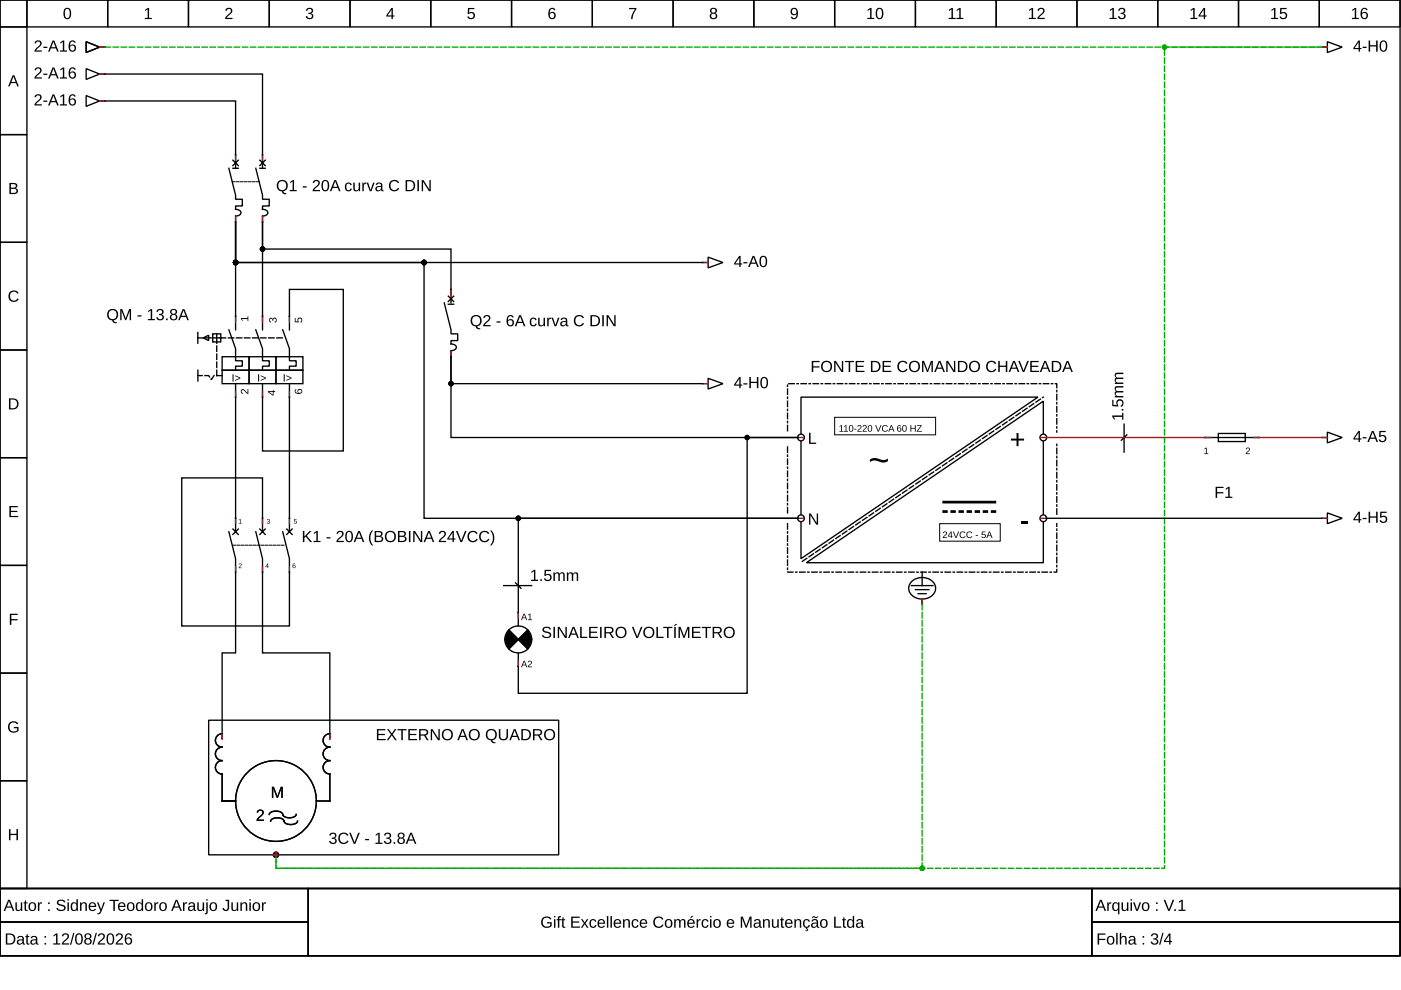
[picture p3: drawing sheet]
<svg xmlns="http://www.w3.org/2000/svg" width="297mm" height="210mm" viewBox="0 0 297 210" stroke-linecap="round" stroke-linejoin="round" font-family="sans-serif">
<g fill="none" stroke="#000" stroke-width=".29">
<path d="M0 0h296.8v188.4h-296.8zM0 0h5.7v5.7h-5.7zM5.7 0h17.1v5.7h-17.1zM22.8 0h17.2v5.7h-17.2zM40 0h17.1v5.7h-17.1zM57.1 0h17.1v5.7h-17.1zM74.2 0h17.1v5.7h-17.1zM91.3 0h17.2v5.7h-17.2zM108.5 0h17.1v5.7h-17.1zM125.6 0h17.1v5.7h-17.1zM142.7 0h17.1v5.7h-17.1zM159.8 0h17.2v5.7h-17.2z"/>
<path d="M177 0h17.1v5.7h-17.1zM194.1 0h17.1v5.7h-17.1zM211.2 0h17.1v5.7h-17.1zM228.3 0h17.2v5.7h-17.2zM245.5 0h17.1v5.7h-17.1zM262.6 0h17.1v5.7h-17.1zM279.7 0h17.1v5.7h-17.1zM0 5.7h5.7v22.8h-5.7zM18.3 8.8l2.8 1.2-2.8 1.1zM18.3 14.6l2.8 1.1-2.8 1.1zM21.1 10h.9M21.1 15.7h.9"/>
<path d="M22.3 15.7h33.4v20M280.6 10h.8M281.4 8.8l3.2 1.2-3.2 1.1zM0 28.5h5.7v22.9h-5.7zM18.3 20.3l2.8 1.1-2.8 1.1zM21.1 21.4h.9M22.3 21.4h27.6v14.3M48.5 35.7l1.4 5.7v.8h1.5v1.5h-1.5v.7a.85 .85 0 0 1 1.1 1l-.6 .4h-.5v1.3M49.4 34l1.1 1.1M49.4 35.7h1.1M50.5 34l-1.1 1.1M54.2 35.7l1.5 5.7v.8h1.4v1.5h-1.4v.7a.85 .85 0 0 1 1 1l-.6 .4h-.4v1.3"/>
<path d="M55.1 34l1.1 1.1M55.1 35.7h1.1M56.2 34l-1.1 1.1M0 51.4h5.7v22.8h-5.7zM49.9 47.1v8.6h99.1M49.9 47.1v22.8M49.9 47.1v8.6h40v54.2h79.4h-59.4v22.8M55.7 47.1v5.7h39.9v11.4M55.7 47.1v22.8M149.3 55.7h.8M150.1 54.5l3.2 1.2-3.2 1.1zM0 74.2h5.7v22.8h-5.7z"/>
<path d="M41.9 70.5v2.3M42 78.5v2.3M43.1 71.6l1.1-.5v1.1zM45.1 71.6h1.7M45.1 70.8h1.7v1.7h-1.7zM46 70.8v1.7M47.1 75.6h5.7v2.9h-5.7zM47.1 78.5h5.7v2.8h-5.7zM48.5 69.9l1.4 4v2.6h1.5v1.1h-1.5v.9M52.8 75.6h5.7v2.9h-5.7zM52.8 78.5h5.7v2.8h-5.7zM54.2 69.9l1.5 4v2.6h1.4v1.1h-1.4v.9"/>
<path d="M58.5 75.6h5.7v2.9h-5.7zM58.5 78.5h5.7v2.8h-5.7zM59.9 69.9l1.5 4v2.6h1.4v1.1h-1.4v.9M61.4 69.9v-8.5h11.4v34.2h-17.1v-14.3M94.2 64.2l1.4 5.7v.9h1.4v1.4h-1.4v.7a.85 .85 0 0 1 1.1 1l-.6 .4-.5 .1v1.2M95 62.8l1.2 1.1M95 64.5h1.2M95.6 75.6v5.7h53.4M95.6 75.6v17.2h73.7h-10.9v54.2h-48.5v-8.6M96.2 62.8l-1.2 1.1M0 97h5.7v22.9h-5.7zM49.9 81.3v31.4"/>
<path d="M61.4 81.3v31.4M149.3 81.3h.8M150.1 80.2l3.2 1.1-3.2 1.2zM169.8 91.9v-7.7h50.3l-50.3 34.3v-7.8M169.8 93.6v15.4M221.2 91.9v-6.8l-50.2 34.2h50.2v-8.6M221.2 93.6v15.4M238.3 89.9v6M238.9 92.2l-1.1 1.1M255.5 92.8h11.4M258.3 91.9h5.7v1.7h-5.7zM280.6 92.8h.8"/>
<path d="M281.4 91.6l3.2 1.2-3.2 1.1zM0 119.9h5.7v22.8h-5.7zM48.5 112.7l1.4 5.8v19.9h-2.8v17.2a1.43 1.43 0 0 0-1.4 1.4 1.43 1.43 0 0 0 1.4 1.4 1.43 1.43 0 0 0-1.4 1.4 1.43 1.43 0 0 0 1.4 1.5 1.43 1.43 0 0 0-1.4 1.4 1.43 1.43 0 0 0 1.4 1.4v5.7h2.8M49.4 112.2l1.1 1.1M50.5 112.2l-1.1 1.1M54.2 112.7l1.5 5.8v19.9h14.2v17.2a1.43 1.43 0 0 0-1.4 1.4 1.43 1.43 0 0 0 1.4 1.4 1.43 1.43 0 0 0-1.4 1.4 1.43 1.43 0 0 0 1.4 1.5 1.43 1.43 0 0 0-1.4 1.4 1.43 1.43 0 0 0 1.4 1.4v5.7h-2.8M55.1 112.2l1.1 1.1M55.7 112.7v-11.4h-17.2v31.4h22.9v-14.2l-1.5-5.8M56.2 112.2l-1.1 1.1M60.8 112.2l1.1 1.1M61.9 112.2l-1.1 1.1M221.8 109.9h58.5"/>
<path d="M280.6 109.9h.8M281.4 108.7l3.2 1.2-3.2 1.1zM106.8 124.2h5.9M107.9 133.6l4 4M109.3 123.6l1.2 1.1M111.9 133.6l-4 4M193.2 124.2h4.6M193.3 123.3a3.1 3.1 0 0 1 5 .9 2.47 2.47 0 0 1-2.8 2.8 2.38 2.38 0 0 1-2.5-3.3zM194.1 125h2.8M194.7 125.9h1.7M195.5 121.3v2.9M195.5 127v1.2"/>
<path d="M0 142.7h5.7v22.8h-5.7zM44.2 152.7h74.3v28.5h-74.3zM0 165.5h5.7v22.9h-5.7zM57.1 172.7a1.8 1.8 0 0 1 3.1 .4 1.89 1.89 0 0 0 2.6-.4M57.4 174.1a1.8 1.8 0 0 1 3.1 .4 1.89 1.89 0 0 0 2.6-.4M0 188.4h296.8v14.3h-296.8zM0 188.4h65.4v7.1h-65.4zM0 195.5h65.4v7.2h-65.4zM65.4 188.4h166.1v14.3h-166.1zM231.5 188.4h65.3v7.1h-65.3zM231.5 195.5h65.3v7.2h-65.3z"/>
<circle cx="169.8" cy="92.8" r=".71"/>
<circle cx="221.2" cy="92.8" r=".71"/>
<circle cx="169.8" cy="109.9" r=".71"/>
<circle cx="221.2" cy="109.9" r=".71"/>
<circle cx="109.9" cy="135.6" r="2.85"/>
<circle cx="58.5" cy="169.8" r="8.6"/>
</g>
<g fill="#000">
<path d="M30.8 2.1l.5-.4h.3v2.1h.6v.2h-1.5v-.2h.6v-1.8l-.5 .4zM48 1.8a.76 .76 0 0 1 1.2 .2 .76 .76 0 0 1-.5 1.1l-.6 .7h1.2v.2h-1.6l.1-.4 .5-.5a.7 .7 0 0 0 .4-1.2l-.5 .1-.1 .3h-.3zM65.1 1.8a.69 .69 0 0 1 1-.1 .69 .69 0 0 1 0 1.1h-.2a.67 .67 0 0 1 .5 .9 .67 .67 0 0 1-1 .4l-.5-.5-.1-.2h.3a.48 .48 0 0 0 .7 .4 .48 .48 0 0 0 .2-.7l-.6-.1v-.3a.46 .46 0 0 0 .6-.2 .46 .46 0 0 0-.3-.6 .46 .46 0 0 0-.5 .4h-.3zM99.2 1.7h1.4v.2h-1.1v.8a.81 .81 0 0 1 1 .2 .81 .81 0 0 1-.1 1.1 .81 .81 0 0 1-1.1-.1l-.2-.4h.3a.53 .53 0 0 0 .8 .2 .53 .53 0 0 0 0-.8 .53 .53 0 0 0-.8 .1h-.3zM133.4 1.7h1.5l-.6 1.5-.2 .8h-.3l.1-.6 .7-1.5h-1.2zM2.1 61.9a1.18 1.18 0 0 1 1.8 .3l-.3 .1a.87 .87 0 0 0-1.3-.1 .87 .87 0 0 0 .1 1.3 .87 .87 0 0 0 1.3-.2l.3 .1a1.21 1.21 0 0 1-1.8 .4 1.21 1.21 0 0 1-.1-1.9zM51.1 67.4h1.4v-.3h.2v.9h-.2v-.4h-1.2l.2 .4h-.2zM57.2 67.5l.4-.1 .2 .3a.42 .42 0 0 1 .5-.4 .42 .42 0 0 1 .4 .6l-.3 .5h-.2v-.2a.32 .32 0 0 0 .3-.4 .32 .32 0 0 0-.5-.2l-.1 .4h-.1a.31 .31 0 0 0-.2-.4 .31 .31 0 0 0-.4 .2 .31 .31 0 0 0 .3 .4v.2l-.4-.3zM62.5 67.4h.2v.7l.5 .1a.54 .54 0 0 1 .2-.8 .54 .54 0 0 1 .7 .3 .54 .54 0 0 1-.4 .7v-.2a.35 .35 0 0 0 .1-.5 .35 .35 0 0 0-.5-.1 .35 .35 0 0 0 0 .6v.2l-.8-.1zM51.2 82.6a.84 .84 0 0 1 1.1 .6l.2 .1v-.8h.2v1l-.8-.5a.34 .34 0 0 0-.4-.3 .34 .34 0 0 0-.1 .6l.1 .2-.4-.3zM171.5 91.8h.4v2h1.1v.3h-1.5zM184.4 97.4a2.99 2.99 0 0 1 2.8 .1h.6l.5-.3v.6l-.5 .2-.7 .1-.7-.2a1.75 1.75 0 0 0-2 .1z"/>
<path d="M215.5 91.8h.4v1.2h1.2v.4h-1.2v1.2h-.4v-1.2h-1.2v-.4h1.2zM255.4 95.1l.4-.2v1.2h.4v.2h-.9v-.2h.4v-1l-.3 .2zM264.3 95a.47 .47 0 0 1 .7 .2 .47 .47 0 0 1-.4 .6l-.3 .3h.7v.2h-.9l.5-.7a.28 .28 0 0 0 .2-.5 .28 .28 0 0 0-.5 .2l-.2-.1zM2 107.3h1.8v.3h-1.5v.7h1.4v.3h-1.4v.8h1.5v.2h-1.8zM50.7 110.2l.3-.1v.8l.2 .1h-.6l.3-.1v-.7l-.2 .1zM56.7 110.1a.28 .28 0 0 1 .4 0 .28 .28 0 0 1-.1 .4 .26 .26 0 0 1 .2 .4 .26 .26 0 0 1-.3 .2l-.3-.3 .3 .1a.18 .18 0 0 0 .2-.2 .18 .18 0 0 0-.2-.1l-.1-.1a.19 .19 0 0 0 .3-.1 .19 .19 0 0 0-.2-.3 .19 .19 0 0 0-.2 .2h-.1zM62.3 110.1h.6l-.4 .1-.1 .3a.34 .34 0 0 1 .5 .1 .34 .34 0 0 1-.2 .5 .34 .34 0 0 1-.4-.3l.3 .2a.26 .26 0 0 0 .1-.5 .26 .26 0 0 0-.4 .1zM171.5 108.9h.4l1.3 2v-2h.2v2.3h-.3l-1.3-2v2h-.3zM216.6 110.5h1.4v.4h-1.4zM2.1 130.1h1.7v.3h-1.4v.9h1.3v.2h-1.3v1h-.3zM50.7 119.5a.33 .33 0 0 1 .5 .2 .33 .33 0 0 1-.3 .4l-.2 .3 .5 .1h-.6l.4-.6a.19 .19 0 0 0 0-.3 .19 .19 0 0 0-.3 .1h-.1zM2 153.2a1.23 1.23 0 0 1 1.9 .3l-.3 .1a.9 .9 0 0 0-1.3-.2 .9 .9 0 0 0-.2 1.2 1 1 0 0 0 1.5 .2v-.4h-.7v-.3h1v.8a1.29 1.29 0 0 1-1.8 .2 1.29 1.29 0 0 1-.1-1.9z"/>
<path d="M1.9 175.8h.3v1h1.3v-1h.3v2.3h-.3v-1h-1.3v1h-.3zM54.7 171.8a.76 .76 0 0 1 1.2 .2 .76 .76 0 0 1-.5 1.1l-.7 .7h1.3v.2h-1.6l.1-.4 .5-.5a.7 .7 0 0 0 .4-1.2l-.5 .1-.2 .3h-.3zM57.7 166.8h.4l.7 2 .7-2h.4v2.4h-.2v-2.1l-.8 2.1h-.2l-.8-2.1v2.1h-.2z"/>
<path d="M2.7 16h.3l1 2.3h-.3l-.3-.7h-1.1l-.2 .7h-.4zM2.9 16.2l-.5 1.2h.9z"/>
<path d="M7.6 8.7a.76 .76 0 0 1 1.2 .2 .76 .76 0 0 1-.5 1.1l-.7 .7h1.3v.2h-1.6l.1-.3 .5-.6a.7 .7 0 0 0 .4-1.2l-.5 .1-.2 .3h-.3zM9.2 9.9h.8v.3h-.8zM11.1 8.6h.4l1 2.3h-.4l-.2-.6h-1.1l-.3 .6h-.3zM11.3 8.8l-.4 1.2h.9zM12.8 9l.5-.4h.3v2.1h.6v.2h-1.5v-.2h.6v-1.8l-.5 .4zM14.9 8.7a.74 .74 0 0 1 1.2 .3l-.3 .1a.49 .49 0 0 0-.7-.2 .49 .49 0 0 0-.2 .6l-.1 .2a.77 .77 0 0 1 1.2 .1 .77 .77 0 0 1-.1 1.1 .77 .77 0 0 1-1.2-.2l-.1-.5v-.8zM14.8 10.2a.5 .5 0 0 0 1 0 .5 .5 0 0 0-1 0z"/>
<path d="M7.6 14.4a.76 .76 0 0 1 1.2 .2 .76 .76 0 0 1-.5 1.1l-.7 .7h1.3v.3h-1.6l.1-.4 .5-.6a.7 .7 0 0 0 .4-1.2l-.5 .1-.2 .3h-.3zM9.2 15.6h.8v.3h-.8zM11.1 14.3h.4l1 2.4h-.4l-.2-.7h-1.1l-.3 .7h-.3zM11.3 14.5l-.4 1.2h.9zM12.8 14.7l.5-.4h.3v2.1h.6v.3h-1.5v-.3h.6v-1.8l-.5 .4zM14.9 14.4a.74 .74 0 0 1 1.2 .3l-.3 .1a.49 .49 0 0 0-.7-.2 .49 .49 0 0 0-.2 .6l-.1 .2a.77 .77 0 0 1 1.2 .1 .77 .77 0 0 1-.1 1.1 .77 .77 0 0 1-1.2-.2l-.1-.5v-.7zM14.8 15.9a.5 .5 0 0 0 1 0 .5 .5 0 0 0-1 0z"/>
<path d="M13.8 1.8a.88 .88 0 0 1 1 .1 .88 .88 0 0 1 .3 1 .88 .88 0 0 1-.8 1.2 .88 .88 0 0 1-.8-1.2v-.7zM14 2a1.59 1.59 0 0 0 .1 1.8h.2a1.09 1.09 0 0 0 .4-1.5l-.3-.4z"/>
<path d="M83 1.7h.3v1.6h.3v.2h-.3v.5h-.3v-.5h-1.1v-.2zM83 2l-.8 1.3h.8z"/>
<path d="M116.6 1.8a.74 .74 0 0 1 1.2 .3l-.3 .1a.49 .49 0 0 0-.7-.3 .49 .49 0 0 0-.2 .6l-.1 .3a.77 .77 0 0 1 1.2 0 .77 .77 0 0 1-.1 1.2 .77 .77 0 0 1-1.1-.2l-.2-.5v-.8zM116.5 3.3a.5 .5 0 0 0 1 0 .5 .5 0 0 0-1 0z"/>
<path d="M150.7 1.8a.7 .7 0 0 1 1-.1 .7 .7 0 0 1 .1 1l-.2 .1a.69 .69 0 0 1 .4 .9 .69 .69 0 0 1-1 .4 .64 .64 0 0 1-.5-.6 .64 .64 0 0 1 .4-.7l-.3-.4zM150.8 2.3a.45 .45 0 0 0 .9 0 .45 .45 0 0 0-.9 0zM150.8 3.4a.5 .5 0 0 0 1 0 .5 .5 0 0 0-1 0z"/>
<path d="M167.8 1.9a.86 .86 0 0 1 1.1-.1 .86 .86 0 0 1 .3 1 .9 .9 0 0 1-.3 1.1 .9 .9 0 0 1-1.1 0l-.1-.3 .2-.1a.5 .5 0 0 0 .7 .3 .5 .5 0 0 0 .3-.6v-.3a.76 .76 0 0 1-1.2 .1 .76 .76 0 0 1 .1-1.1zM168 2a.54 .54 0 0 0 .1 .9 .54 .54 0 0 0 .8-.3 .54 .54 0 0 0-.5-.7z"/>
<path d="M184 2.1l.5-.4h.3v2.1h.6v.2h-1.5v-.2h.6v-1.8l-.5 .4zM186 1.8a.88 .88 0 0 1 1 .1 .88 .88 0 0 1 .3 1 .88 .88 0 0 1-.8 1.2 .88 .88 0 0 1-.8-1.2v-.7zM186.2 2a1.59 1.59 0 0 0 .1 1.8h.2a1.09 1.09 0 0 0 .4-1.5l-.3-.4z"/>
<path d="M201.2 2.1l.6-.4h.2v2.1h.6v.2h-1.5v-.2h.6v-1.8l-.5 .4zM202.9 2.1l.5-.4h.3v2.1h.6v.2h-1.5v-.2h.6v-1.8l-.5 .4z"/>
<path d="M218.2 2.1l.6-.4h.2v2.1h.6v.2h-1.5v-.2h.6v-1.8l-.5 .4zM220.2 1.8a.76 .76 0 0 1 1.2 .2 .76 .76 0 0 1-.4 1.1l-.7 .7h1.2v.2h-1.6l.1-.4 .6-.5a.7 .7 0 0 0 .3-1.2l-.5 .1-.1 .3h-.3z"/>
<path d="M235.3 2.1l.6-.4h.3v2.1h.5v.2h-1.4v-.2h.6v-1.8l-.6 .4zM237.3 1.8a.69 .69 0 0 1 1-.1 .69 .69 0 0 1 0 1.1h-.2a.67 .67 0 0 1 .5 .9 .67 .67 0 0 1-1 .4l-.5-.5-.1-.2h.3a.48 .48 0 0 0 .7 .4 .48 .48 0 0 0 .2-.7l-.6-.1v-.3a.46 .46 0 0 0 .7-.2 .46 .46 0 0 0-.4-.6 .46 .46 0 0 0-.5 .4h-.3z"/>
<path d="M252.5 2.1l.5-.4h.3v2.1h.6v.2h-1.5v-.2h.6v-1.8l-.5 .4zM255.2 1.7h.3v1.6h.3v.2h-.3v.5h-.3v-.5h-1.1v-.2zM255.2 2l-.8 1.3h.8z"/>
<path d="M269.6 2.1l.5-.4h.3v2.1h.6v.2h-1.5v-.2h.6v-1.8l-.5 .4zM271.4 1.7h1.4v.2h-1.1v.8a.81 .81 0 0 1 1.1 .2 .81 .81 0 0 1-.2 1.1 .81 .81 0 0 1-1.1-.1l-.2-.4h.3a.53 .53 0 0 0 .8 .2 .53 .53 0 0 0 .1-.8 .53 .53 0 0 0-.8 .1h-.3z"/>
<path d="M286.7 2.1l.6-.4h.2v2.1h.6v.2h-1.5v-.2h.6v-1.8l-.5 .4zM288.8 1.8a.74 .74 0 0 1 1.2 .3l-.3 .1a.49 .49 0 0 0-.6-.3 .49 .49 0 0 0-.3 .6v.3a.77 .77 0 0 1 1.1 0 .77 .77 0 0 1-.1 1.2 .77 .77 0 0 1-1.1-.2l-.2-.5v-.8zM288.7 3.3a.5 .5 0 0 0 1 0 .5 .5 0 0 0-1 0z"/>
<path d="M288 8.6h.3v1.6h.4v.2h-.4v.5h-.3v-.5h-1.1v-.2zM288 8.9l-.8 1.3h.8zM288.9 9.9h.8v.3h-.8zM290.2 8.6h.3v1h1.3v-1h.3v2.3h-.3v-1h-1.3v1h-.3zM292.9 8.7a.88 .88 0 0 1 1 .1 .88 .88 0 0 1 .2 1 .88 .88 0 0 1-.8 1.2 .88 .88 0 0 1-.8-1.2l.1-.7zM293 8.9a1.59 1.59 0 0 0 .2 1.8h.1a1.09 1.09 0 0 0 .5-1.5l-.3-.4z"/>
<path d="M7.6 20.1a.76 .76 0 0 1 1.2 .2 .76 .76 0 0 1-.5 1.1l-.7 .7h1.3v.3h-1.6l.1-.4 .5-.6a.7 .7 0 0 0 .4-1.2l-.5 .1-.2 .3h-.3zM9.2 21.3h.8v.3h-.8zM11.1 20h.4l1 2.4h-.4l-.2-.7h-1.1l-.3 .7h-.3zM11.3 20.3l-.4 1.1h.9zM12.8 20.4l.5-.4h.3v2.1h.6v.3h-1.5v-.3h.6v-1.8l-.5 .4zM14.9 20.1a.74 .74 0 0 1 1.2 .4h-.3a.49 .49 0 0 0-.7-.2 .49 .49 0 0 0-.2 .6l-.1 .3a.77 .77 0 0 1 1.2 0 .77 .77 0 0 1-.1 1.1 .77 .77 0 0 1-1.2-.2l-.1-.5v-.7zM14.8 21.6a.5 .5 0 0 0 1 0 .5 .5 0 0 0-1 0z"/>
<path d="M59 38.5a1.22 1.22 0 0 1 1.9 .3 1.22 1.22 0 0 1-.8 1.7l.1 .4h.5v.2a.72 .72 0 0 1-1-.5 1.23 1.23 0 0 1-1-.8 1.23 1.23 0 0 1 .3-1.3zM59.2 38.7a.92 .92 0 0 0 0 1.3 .92 .92 0 0 0 1.4-.1 .92 .92 0 0 0-.1-1.3 .92 .92 0 0 0-1.3 .1zM61.5 38.6l.6-.4h.2v2.1h.6v.2h-1.5v-.2h.6v-1.8l-.5 .3zM64.2 39.5h.8v.3h-.8zM66.5 38.3a.76 .76 0 0 1 1.2 .2 .76 .76 0 0 1-.4 1.1l-.7 .7h1.2v.2h-1.5l.1-.4 .5-.5a.7 .7 0 0 0 .4-1.2l-.5 .1-.2 .3h-.3zM68.5 38.3a.88 .88 0 0 1 1 .1 .88 .88 0 0 1 .3 1 .88 .88 0 0 1-.8 1.2 .88 .88 0 0 1-.8-1.2v-.7zM68.7 38.5a1.59 1.59 0 0 0 .1 1.8h.2a1.09 1.09 0 0 0 .4-1.5l-.3-.4zM70.9 38.2h.4l.9 2.3h-.3l-.3-.7h-1.1l-.2 .7h-.4zM71.1 38.4l-.5 1.2h.9zM73.3 38.9a.74 .74 0 0 1 1.3 .3l-.3 .1a.46 .46 0 0 0-.7-.3 .46 .46 0 0 0-.2 .6 .47 .47 0 0 0 .3 .7 .47 .47 0 0 0 .6-.3h.3a.8 .8 0 0 1-1.1 .5 .8 .8 0 0 1-.4-1.1zM74.9 38.7h.3v1.2a.44 .44 0 0 0 .5 .5 .44 .44 0 0 0 .3-.6v-1.1h.4v1.8h-.3v-.3a.61 .61 0 0 1-.7 .4 .61 .61 0 0 1-.5-.7zM76.8 38.7h.3v.4l.2-.3 .4-.1v.3h-.4l-.1 .3-.1 1.2h-.3zM77.7 38.7h.4l.5 1.6 .5-1.6h.3l-.7 1.8h-.3zM79.9 38.8a.72 .72 0 0 1 .7-.1 .72 .72 0 0 1 .5 .6v.9l.2 .1v.2h-.3l-.2-.3a.61 .61 0 0 1-.8 .4 .61 .61 0 0 1-.4-.7 .61 .61 0 0 1 .8-.5h.4a.41 .41 0 0 0-.3-.5 .41 .41 0 0 0-.5 .3h-.3zM80 39.7a.4 .4 0 0 0 .1 .7 .4 .4 0 0 0 .6-.3l.1-.5zM82.8 38.5a1.18 1.18 0 0 1 1.8 .2l-.3 .1a.87 .87 0 0 0-1.3 0 .87 .87 0 0 0 .1 1.3 .87 .87 0 0 0 1.3-.3l.2 .2a1.21 1.21 0 0 1-1.8 .3 1.21 1.21 0 0 1 0-1.8zM86 38.2h.8a1.18 1.18 0 0 1 1.2 1.1 1.18 1.18 0 0 1-1.1 1.2h-.9zM86.3 38.4v1.9h.5a.97 .97 0 0 0 .9-1.3 .97 .97 0 0 0-1.4-.6zM88.5 38.2h.3v2.3h-.3zM89.4 38.2h.4l1.3 2-.1-2h.3v2.3h-.4l-1.2-2v2h-.3z"/>
<path d="M2 38.8a1.53 1.53 0 0 1 1.6 .3l.1 .5-.5 .3a.64 .64 0 0 1 .6 .8 .64 .64 0 0 1-.8 .4h-1zM2.3 39v.8h.8l.2-.2-.1-.5zM2.3 40v.9l1.1-.1a.42 .42 0 0 0-.2-.7z"/>
<path d="M156.7 54.3h.3v1.5h.4v.3h-.4v.5h-.3v-.5h-1.1v-.3zM156.7 54.6l-.8 1.2h.8zM157.6 55.6h.8v.2h-.8zM159.6 54.3h.3l1 2.3h-.4l-.2-.7h-1.1l-.3 .7h-.3zM159.7 54.5l-.4 1.2h.9zM161.4 54.4a.88 .88 0 0 1 1 0 .88 .88 0 0 1 .3 1 .88 .88 0 0 1-.9 1.3 .88 .88 0 0 1-.8-1.3l.1-.6zM161.5 54.6a1.59 1.59 0 0 0 .2 1.8h.1a1.09 1.09 0 0 0 .5-1.5l-.3-.4z"/>
<path d="M23 65.8a1.22 1.22 0 0 1 2 .3 1.22 1.22 0 0 1-.9 1.8l.2 .3 .5 .1v.2a.72 .72 0 0 1-1-.6 1.23 1.23 0 0 1-1.1-.8 1.23 1.23 0 0 1 .3-1.3zM23.3 66a.92 .92 0 0 0-.1 1.4 .92 .92 0 0 0 1.4-.2 .92 .92 0 0 0-.1-1.2 .92 .92 0 0 0-1.2 0zM25.5 65.5h.4l.7 2 .8-2h.4v2.4h-.3v-2.1l-.7 2.1h-.3l-.7-2.1v2.1h-.3zM29.2 66.8h.8v.3h-.8zM31.4 65.9l.6-.4h.3v2.1h.5v.3h-1.4v-.3h.6v-1.8l-.6 .4zM33.4 65.7a.69 .69 0 0 1 1-.1 .69 .69 0 0 1 0 1l-.2 .1a.67 .67 0 0 1 .5 .9 .67 .67 0 0 1-1 .3l-.5-.4-.1-.2h.3a.48 .48 0 0 0 .7 .4 .48 .48 0 0 0 .2-.8l-.6-.1v-.2a.46 .46 0 0 0 .7-.3 .46 .46 0 0 0-.4-.6 .46 .46 0 0 0-.5 .4h-.3zM35.2 67.5h.3v.4h-.3zM36.3 65.7a.7 .7 0 0 1 1-.1 .7 .7 0 0 1 0 1h-.2a.69 .69 0 0 1 .4 1 .69 .69 0 0 1-.9 .3 .64 .64 0 0 1-.6-.6 .64 .64 0 0 1 .5-.6l-.4-.4zM36.4 66.1a.44 .44 0 0 0 .8 0 .44 .44 0 0 0-.8 0zM36.3 67.2a.5 .5 0 0 0 1 0 .5 .5 0 0 0-1 0zM38.7 65.5h.4l.9 2.4h-.3l-.3-.7h-1l-.3 .7h-.3zM38.9 65.8l-.4 1.2h.8z"/>
<path d="M100.1 67.1a1.22 1.22 0 0 1 1.9 .3 1.22 1.22 0 0 1-.8 1.8l.1 .3 .5 .1v.2a.72 .72 0 0 1-1-.6 1.23 1.23 0 0 1-1-.8 1.23 1.23 0 0 1 .3-1.3zM100.3 67.3a.92 .92 0 0 0 0 1.4 .92 .92 0 0 0 1.4-.2 .92 .92 0 0 0-.1-1.2 .92 .92 0 0 0-1.3 0zM102.7 67a.76 .76 0 0 1 1.2 .1 .76 .76 0 0 1-.4 1.1l-.7 .7h1.2v.3h-1.6l.1-.4 .5-.6a.7 .7 0 0 0 .4-1.1h-.5l-.1 .3h-.3zM105.3 68.1h.8v.3h-.8zM107.8 66.9a.74 .74 0 0 1 1.1 .4h-.3a.49 .49 0 0 0-.6-.2 .49 .49 0 0 0-.3 .6v.3a.77 .77 0 0 1 1.1 0 .77 .77 0 0 1-.1 1.1 .77 .77 0 0 1-1.1-.2l-.2-.5v-.7zM107.7 68.4a.5 .5 0 0 0 1 0 .5 .5 0 0 0-1 0zM110.1 66.8h.4l.9 2.4h-.3l-.3-.7h-1.1l-.2 .7h-.4zM110.3 67.1l-.5 1.1h.9zM112.5 67.6a.74 .74 0 0 1 1.3 .3h-.3a.46 .46 0 0 0-.7-.3 .46 .46 0 0 0-.2 .7 .47 .47 0 0 0 .3 .6 .47 .47 0 0 0 .6-.3h.3a.8 .8 0 0 1-1.1 .5 .8 .8 0 0 1-.4-1.1zM114.1 67.4h.3v1.1a.44 .44 0 0 0 .5 .5 .44 .44 0 0 0 .3-.6v-1h.3l.1 1.8h-.3v-.3a.61 .61 0 0 1-.7 .3 .61 .61 0 0 1-.5-.6zM116 67.4h.3v.3l.2-.3 .4-.1v.3h-.4l-.1 .3-.1 1.3h-.3zM116.9 67.4h.4l.5 1.5 .5-1.5h.3l-.7 1.8h-.3zM119.1 67.5a.72 .72 0 0 1 .7-.2 .72 .72 0 0 1 .5 .6v.9l.2 .2v.2h-.3l-.2-.4a.61 .61 0 0 1-.8 .5 .61 .61 0 0 1-.4-.8 .61 .61 0 0 1 .8-.4h.4a.41 .41 0 0 0-.3-.5 .41 .41 0 0 0-.5 .2h-.3zM119.2 68.4a.4 .4 0 0 0 .1 .6 .4 .4 0 0 0 .6-.3l.1-.4zM122 67.1a1.18 1.18 0 0 1 1.8 .3l-.3 .1a.87 .87 0 0 0-1.3-.1 .87 .87 0 0 0 .1 1.3 .87 .87 0 0 0 1.3-.2l.2 .1a1.21 1.21 0 0 1-1.8 .3 1.21 1.21 0 0 1 0-1.8zM125.2 66.8h.8a1.18 1.18 0 0 1 1.2 1.1 1.18 1.18 0 0 1-1.1 1.3h-.9zM125.5 67.1v1.8h.5a.97 .97 0 0 0 .9-1.2 .97 .97 0 0 0-1.4-.6zM127.7 66.8h.3v2.4h-.3zM128.6 66.8h.4l1.3 2-.1-2h.3v2.4h-.4l-1.2-2v2h-.3z"/>
<path d="M172.1 76.5h1.7v.3h-1.4v.9h1.3v.2h-1.3v1h-.3zM174 77.7a1.22 1.22 0 0 1 2.4 0 1.22 1.22 0 0 1-2.4 0zM174.6 77a.92 .92 0 0 0 0 1.4 .92 .92 0 0 0 1.4-.2 .92 .92 0 0 0-.1-1.2 .92 .92 0 0 0-1.3 0zM176.9 76.5h.3l1.3 2v-2h.3v2.4h-.4l-1.3-2v2h-.2zM179.1 76.5h2v.3h-.8v2.1h-.4v-2.1h-.8zM181.4 76.5h1.8v.3h-1.5v.7h1.4v.3h-1.4v.8h1.6v.3h-1.9zM184.7 76.5h.7a1.18 1.18 0 0 1 1.3 1.1 1.18 1.18 0 0 1-1.2 1.3h-.8zM185 76.8v1.8h.5a.97 .97 0 0 0 .8-1.2 .97 .97 0 0 0-1.3-.6zM187.1 76.5h1.8v.3h-1.5v.7h1.4v.3h-1.4v.8h1.6v.3h-1.9zM190.6 76.8a1.18 1.18 0 0 1 1.8 .3l-.3 .1a.87 .87 0 0 0-1.3-.1 .87 .87 0 0 0 .1 1.3 .87 .87 0 0 0 1.3-.2l.2 .1a1.21 1.21 0 0 1-1.8 .4 1.21 1.21 0 0 1 0-1.9zM192.6 77.7a1.25 1.25 0 0 1 2.5 0 1.25 1.25 0 0 1-2.5 0zM193.3 77a.92 .92 0 0 0-.1 1.4 .92 .92 0 0 0 1.4-.2 .92 .92 0 0 0-.1-1.2 .92 .92 0 0 0-1.2 0zM195.5 76.5h.4l.7 2 .8-2h.4v2.4h-.3v-2.1l-.7 2.1h-.3l-.7-2.1v2.1h-.3zM199 76.5h.4l.9 2.4h-.3l-.3-.7h-1l-.3 .7h-.3zM199.2 76.8l-.4 1.1h.8zM200.6 76.5h.4l1.3 2v-2h.2v2.4h-.3l-1.3-2v2h-.3zM203.1 76.5h.8a1.18 1.18 0 0 1 1.2 1.1 1.18 1.18 0 0 1-1.1 1.3h-.9zM203.4 76.8v1.8h.5a.97 .97 0 0 0 .9-1.2 .97 .97 0 0 0-1.4-.6zM205.4 77.7a1.22 1.22 0 0 1 2.4 0 1.22 1.22 0 0 1-2.4 0zM206 77a.92 .92 0 0 0 0 1.4 .92 .92 0 0 0 1.4-.2 .92 .92 0 0 0-.2-1.2 .92 .92 0 0 0-1.2 0zM209.4 76.8a1.18 1.18 0 0 1 1.8 .3l-.3 .1a.87 .87 0 0 0-1.3-.1 .87 .87 0 0 0 .1 1.3 .87 .87 0 0 0 1.3-.2l.2 .1a1.21 1.21 0 0 1-1.8 .4 1.21 1.21 0 0 1 0-1.9zM211.7 76.5h.3v1h1.2v-1h.4v2.4h-.4v-1.1h-1.2v1.1h-.3zM214.8 76.5h.4l.9 2.4h-.3l-.3-.7h-1.1l-.2 .7h-.4zM215 76.8l-.5 1.1h.9zM215.9 76.5h.3l.8 2.1 .8-2.1h.3l-.9 2.4h-.4zM218.4 76.5h1.8v.3h-1.4v.7h1.3v.3h-1.3v.8h1.5v.3h-1.9zM221.4 76.5h.4l.9 2.4h-.3l-.3-.7h-1.1l-.2 .7h-.4zM221.6 76.8l-.5 1.1h.9zM223 76.5h.8a1.18 1.18 0 0 1 1.2 1.1 1.18 1.18 0 0 1-1.1 1.3h-.9zM223.3 76.8v1.8h.5a.97 .97 0 0 0 .9-1.2 .97 .97 0 0 0-1.4-.6zM226.2 76.5h.3l1 2.4h-.4l-.2-.7h-1.1l-.3 .7h-.3zM226.3 76.8l-.4 1.1h.9z"/>
<path d="M1.9 84.5h.8a1.18 1.18 0 0 1 1.2 1.1 1.18 1.18 0 0 1-1.1 1.2h-.9zM2.2 84.7v1.9h.5a.97 .97 0 0 0 .9-1.3 .97 .97 0 0 0-1.4-.6z"/>
<path d="M49.3 79.3h.2v1.6h-.2zM49.8 79.6l1.1 .4v.3l-1.1 .4v-.1l1-.4-1-.5z"/>
<path d="M54.7 79.3h.2v1.6h-.2zM55.3 79.6l1.1 .4v.3l-1.1 .4v-.1l.9-.4-.9-.5z"/>
<path d="M56.8 82.9h1v-.2h.2v.2h.4v.2h-.4v.8h-.2l-1-.8zM57 83.1l.8 .6v-.6z"/>
<path d="M60.1 79.3h.3v1.6h-.3zM60.7 79.6l1.1 .4v.3l-1.1 .4v-.1l.9-.4-.9-.5z"/>
<path d="M62.6 82.6l.2-.1-.1 .6 .6 .2a.51 .51 0 0 1 0-.8 .51 .51 0 0 1 .8 .3 .51 .51 0 0 1-.4 .7 .79 .79 0 0 1-.8 0 .79 .79 0 0 1-.4-.8zM63.2 83a.35 .35 0 0 0 .7 0 .35 .35 0 0 0-.7 0z"/>
<path d="M156.7 79.9h.3v1.6h.4v.3h-.4v.5h-.3v-.5h-1.1v-.3zM156.7 80.3l-.8 1.2h.8zM157.6 81.3h.8v.2h-.8zM158.9 79.9h.3v1h1.3v-1h.3v2.4h-.3v-1.1h-1.3v1.1h-.3zM161.6 80a.88 .88 0 0 1 1 .1 .88 .88 0 0 1 .2 1 .88 .88 0 0 1-.8 1.2 .88 .88 0 0 1-.8-1.2l.1-.6zM161.7 80.3a1.59 1.59 0 0 0 .2 1.8h.1a1.09 1.09 0 0 0 .5-1.5l-.3-.4z"/>
<path d="M178 90.4l.5-.3v1.3h.3v.1h-.8v-.1h.3v-1.1l-.3 .2zM179 90.4l.5-.3v1.3h.3v.1h-.9v-.1h.4v-1.1l-.3 .2zM180.1 90.3a.56 .56 0 0 1 .7 0 .56 .56 0 0 1 .1 .7 .49 .49 0 0 1-.6 .5 .49 .49 0 0 1-.3-.7zM180.3 90.3a.78 .78 0 0 0 .1 1.1 .68 .68 0 0 0 .1-1.1zM181.1 90.9h.5v.2h-.5zM181.9 90.2a.47 .47 0 0 1 .7 .2 .47 .47 0 0 1-.4 .7l-.2 .3h.7v.1h-.9l.5-.7a.28 .28 0 0 0 .1-.4 .28 .28 0 0 0-.4 .1h-.2zM183 90.2a.47 .47 0 0 1 .7 .2 .47 .47 0 0 1-.4 .7l-.2 .3h.7v.1h-.9l.5-.7a.28 .28 0 0 0 .1-.4 .28 .28 0 0 0-.4 .1h-.2zM184.1 90.3a.56 .56 0 0 1 .7 0 .56 .56 0 0 1 .1 .7 .49 .49 0 0 1-.6 .5 .49 .49 0 0 1-.3-.7zM184.3 90.3a.78 .78 0 0 0 .1 1.1 .68 .68 0 0 0 0-1.1zM185.6 90.1h.2l.4 1.3 .5-1.3h.2l-.6 1.4h-.2zM187.2 90.3l.7-.2 .3 .4h-.1a.5 .5 0 0 0-.8 0 .5 .5 0 0 0 .1 .7 .5 .5 0 0 0 .7-.1l.1 .1a.7 .7 0 0 1-1 .2 .7 .7 0 0 1 0-1.1zM188.9 90.1h.2l.6 1.4h-.2l-.2-.4h-.6l-.2 .4h-.2zM189 90.3l-.3 .7h.5zM190.4 90.2h.5l.2 .2-.5-.1-.2 .5a.47 .47 0 0 1 .7 .2 .47 .47 0 0 1-.4 .6 .47 .47 0 0 1-.5-.5zM190.3 91.1a.3 .3 0 0 0 .6 0 .3 .3 0 0 0-.6 0zM191.4 90.3a.56 .56 0 0 1 .7 0 .56 .56 0 0 1 .1 .7 .49 .49 0 0 1-.6 .5 .49 .49 0 0 1-.3-.7zM191.6 90.3a.78 .78 0 0 0 .2 1.1 .68 .68 0 0 0 0-1.1zM193 90.1h.2v.6h.8v-.6h.1v1.4h-.1v-.6h-.8v.6h-.2zM194.4 90.1h1l-.8 1.3h.9v.1h-1.1l.8-1.2h-.8z"/>
<path d="M235.8 88.1h2.1v-.6h.3v1.5h-.3v-.6h-1.8l.4 .5h-.3l-.4-.5zM237.8 86.7h.4v.3h-.4zM235.8 84.8h.3v1l.7 .1a.81 .81 0 0 1 .2-1.1 .81 .81 0 0 1 1.1 .1 .81 .81 0 0 1 0 1.1l-.5 .3v-.3a.53 .53 0 0 0 .2-.8 .53 .53 0 0 0-.8-.1 .53 .53 0 0 0 .1 .8v.3l-1.3-.1zM236.5 82l1.7-.1v.3h-1.4a.4 .4 0 0 0-.2 .5 .4 .4 0 0 0 .5 .2h1.1v.3h-1.4a.4 .4 0 0 0-.2 .5 .4 .4 0 0 0 .5 .3h1.1v.3h-1.8v-.3h.3a.56 .56 0 0 1-.4-.5 .56 .56 0 0 1 .4-.6l-.3-.3zM236.5 79.1l1.7-.1v.3h-1.4a.4 .4 0 0 0-.2 .6 .4 .4 0 0 0 .5 .2h1.1v.3h-1.4a.4 .4 0 0 0-.2 .5 .4 .4 0 0 0 .5 .2h1.1v.3h-1.8v-.3h.3a.56 .56 0 0 1-.4-.5 .56 .56 0 0 1 .4-.5l-.3-.4z"/>
<path d="M288 91.4h.3v1.6h.4v.2h-.4v.5h-.3v-.5h-1.1v-.2zM288 91.7l-.8 1.3h.8zM288.9 92.7h.8v.2h-.8zM290.9 91.4h.3l1 2.3h-.4l-.2-.7h-1.1l-.3 .7h-.3zM291 91.6l-.4 1.2h.9zM292.5 91.4h1.3v.2h-1.1v.8a.81 .81 0 0 1 1.1 .1 .81 .81 0 0 1-.1 1.1 .81 .81 0 0 1-1.1 0l-.3-.4h.3a.53 .53 0 0 0 .8 .2 .53 .53 0 0 0 .1-.8 .53 .53 0 0 0-.8 0h-.3z"/>
<path d="M64.2 112.6h.3v1.2l1.2-1.2h.3l-1 1 1.2 1.3h-.4l-1-1.1-.3 .2v.9h-.3zM66.5 113l.6-.4h.3v2.1h.6v.2h-1.5v-.2h.6v-1.8l-.6 .3zM69.2 113.9h.9v.3h-.9zM71.6 112.7a.76 .76 0 0 1 1.2 .2 .76 .76 0 0 1-.5 1.1l-.6 .7h1.2v.2h-1.6l.1-.4 .5-.5a.7 .7 0 0 0 .4-1.2l-.5 .1-.1 .3h-.4zM73.6 112.7a.88 .88 0 0 1 1 .1 .88 .88 0 0 1 .2 1 .88 .88 0 0 1-.8 1.2 .88 .88 0 0 1-.8-1.2l.1-.7zM73.7 112.9a1.59 1.59 0 0 0 .2 1.8h.1a1.09 1.09 0 0 0 .5-1.5l-.3-.4zM75.9 112.6h.4l.9 2.3h-.3l-.2-.7h-1.1l-.3 .7h-.3zM76.1 112.8l-.4 1.2h.9zM78.8 112.5h.3a2.41 2.41 0 0 0 0 3.1 1.03 1.03 0 0 1-.8-.9 2.39 2.39 0 0 1 .5-2.2zM79.4 112.6a1.53 1.53 0 0 1 1.7 .3v.4l-.4 .4a.64 .64 0 0 1 .5 .8 .64 .64 0 0 1-.8 .4h-1zM79.8 112.8v.8h.7l.3-.2-.1-.5zM79.8 113.8v.9l1-.1a.42 .42 0 0 0-.1-.7zM81.5 113.8a1.22 1.22 0 0 1 2.4 0 1.22 1.22 0 0 1-2.4 0zM82.1 113.1a.92 .92 0 0 0 0 1.3 .92 .92 0 0 0 1.4-.1 .92 .92 0 0 0-.1-1.3 .92 .92 0 0 0-1.3 .1zM84.4 112.6a1.53 1.53 0 0 1 1.6 .3v.4l-.4 .4a.64 .64 0 0 1 .6 .8 .64 .64 0 0 1-.9 .4h-.9zM84.7 112.8v.8h.8l.2-.2-.1-.5zM84.7 113.8v.9l1-.1a.42 .42 0 0 0-.1-.7zM86.7 112.6h.3v2.3h-.3zM87.6 112.6h.4l1.3 2-.1-2h.3v2.3h-.4l-1.2-2v2h-.3zM90.8 112.6h.3l1 2.3h-.3l-.3-.7h-1.1l-.3 .7h-.3zM90.9 112.8l-.4 1.2h.9zM93.3 112.7a.76 .76 0 0 1 1.2 .2 .76 .76 0 0 1-.5 1.1l-.6 .7h1.2v.2h-1.6l.1-.4 .5-.5a.7 .7 0 0 0 .4-1.2l-.5 .1-.2 .3h-.3zM95.9 112.6h.3v1.6h.4v.2h-.4v.5h-.3v-.5h-1.1v-.2zM95.9 112.9l-.8 1.3h.8zM96.7 112.6h.3l.8 2.1 .8-2.1h.3l-.9 2.3h-.4zM99.4 112.9a1.18 1.18 0 0 1 1.9 .2l-.3 .1a.87 .87 0 0 0-1.3 0 .87 .87 0 0 0 0 1.3 .87 .87 0 0 0 1.3-.3l.3 .1a1.21 1.21 0 0 1-1.8 .4 1.21 1.21 0 0 1-.1-1.8zM101.9 112.9a1.18 1.18 0 0 1 1.8 .2l-.3 .1a.87 .87 0 0 0-1.3 0 .87 .87 0 0 0 .1 1.3 .87 .87 0 0 0 1.3-.3l.3 .1a1.21 1.21 0 0 1-1.9 .4 1.21 1.21 0 0 1 0-1.8zM103.9 112.5a1.03 1.03 0 0 1 .8 .9 2.39 2.39 0 0 1-.5 2.2h-.3a2.41 2.41 0 0 0 0-3.1z"/>
<path d="M200 112.8a.47 .47 0 0 1 .8 .2 .47 .47 0 0 1-.4 .6l-.3 .3h.7v.2h-.9l.5-.7a.28 .28 0 0 0 .2-.5 .28 .28 0 0 0-.5 .2l-.2-.1zM201.6 112.7h.2v.9h.2v.2h-.2v.3h-.2v-.3h-.6zM201.6 112.9l-.5 .7h.5zM202 112.7h.2l.5 1.2 .4-1.2h.2l-.5 1.4h-.2zM203.6 112.9l.7-.2 .4 .3-.2 .1a.5 .5 0 0 0-.7-.1 .5 .5 0 0 0 0 .8 .5 .5 0 0 0 .8-.1h.1a.7 .7 0 0 1-1 .2 .7 .7 0 0 1-.1-1zM205.1 112.9l.7-.2 .3 .3-.1 .1a.5 .5 0 0 0-.8-.1 .5 .5 0 0 0 .1 .8 .5 .5 0 0 0 .7-.1h.2a.7 .7 0 0 1-1.1 .2 .7 .7 0 0 1 0-1zM206.9 113.5h.5v.1h-.5zM208.2 112.7h.7v.1h-.6v.5a.47 .47 0 0 1 .7 .2 .47 .47 0 0 1-.3 .6 .47 .47 0 0 1-.6-.3l.4 .1a.31 .31 0 0 0 .3-.4 .31 .31 0 0 0-.5-.1h-.2zM209.7 112.7h.2l.5 1.4h-.2l-.1-.4h-.6l-.2 .4h-.2zM209.8 112.8l-.3 .7h.5z"/>
<path d="M257.7 103.2h1.7v.3h-1.3v.8h1.3v.3h-1.3v1h-.4zM259.9 103.6l.5-.4h.3v2.1h.6v.3h-1.5v-.3h.6v-1.8l-.5 .4z"/>
<path d="M288 108.5h.3v1.6h.4v.2h-.4v.5h-.3v-.5h-1.1v-.2zM288 108.8l-.8 1.3h.8zM288.9 109.8h.8v.3h-.8zM290.2 108.5h.3v1h1.3v-1h.3v2.3h-.3v-1h-1.3v1h-.3zM292.6 108.5h1.4v.2h-1.1v.8a.81 .81 0 0 1 1.1 .2 .81 .81 0 0 1-.1 1.1 .81 .81 0 0 1-1.1-.1l-.3-.4h.3a.53 .53 0 0 0 .8 .2 .53 .53 0 0 0 .1-.8 .53 .53 0 0 0-.8 .1h-.3z"/>
<path d="M56.7 119.5h.1v.6h.2l-.2 .4-.1-.3h-.4zM56.7 119.6l-.3 .5h.3z"/>
<path d="M62.1 119.6l.3-.1 .2 .2-.3-.1-.2 .4a.34 .34 0 0 1 .6 0 .34 .34 0 0 1-.2 .5 .34 .34 0 0 1-.5-.3zM62.1 120.1a.21 .21 0 0 0 .4 0 .21 .21 0 0 0-.4 0z"/>
<path d="M111 130.1h.2l.6 1.4h-.2l-.2-.4h-.6l-.1 .4h-.2zM111.1 130.2l-.2 .7h.5zM112 130.3l.5-.2v1.2h.3v.2h-.9v-.2h.4v-1l-.3 .2z"/>
<path d="M112.7 121.2l.5-.4h.3v2.1h.6v.3h-1.5v-.3h.6v-1.8l-.5 .4zM114.6 122.8h.3v.4h-.3zM115.5 120.8h1.3v.3h-1l-.1 .7a.81 .81 0 0 1 1.1 .2 .81 .81 0 0 1-.1 1.1 .81 .81 0 0 1-1.1 0l-.3-.4 .3-.1a.53 .53 0 0 0 .8 .2 .53 .53 0 0 0 .1-.8 .53 .53 0 0 0-.8 .1h-.3zM117.3 121.4h.3v.3a.56 .56 0 0 1 .5-.4 .56 .56 0 0 1 .6 .4 .56 .56 0 0 1 .6-.4 .56 .56 0 0 1 .4 .7v1.2h-.3v-1.4a.4 .4 0 0 0-.5-.2 .4 .4 0 0 0-.2 .5v1.1h-.3v-1.4a.4 .4 0 0 0-.6-.2 .4 .4 0 0 0-.2 .5v1.1h-.3zM120.2 121.4h.3v.3a.56 .56 0 0 1 .5-.4 .56 .56 0 0 1 .5 .4 .56 .56 0 0 1 .7-.4 .56 .56 0 0 1 .4 .7v1.2h-.3v-1.4a.4 .4 0 0 0-.6-.2 .4 .4 0 0 0-.2 .5v1.1h-.3v-1.4a.4 .4 0 0 0-.5-.2 .4 .4 0 0 0-.2 .5v1.1h-.3z"/>
<path d="M115.1 133.2a1.07 1.07 0 0 1 1.7 .2l-.3 .1a.58 .58 0 0 0-.6-.4 .58 .58 0 0 0-.5 .6l.6 .2a.72 .72 0 0 1 .9 .8 .72 .72 0 0 1-1 .6 .87 .87 0 0 1-1-.6l.3-.1a.71 .71 0 0 0 .7 .4 .71 .71 0 0 0 .6-.5l-.5-.3a.76 .76 0 0 1-.8-.2 .76 .76 0 0 1-.1-.8zM117.3 132.9h.4v2.4h-.4zM118.3 132.9h.3l1.3 2v-2h.3v2.4h-.4l-1.3-2v2h-.2zM121.4 132.9h.4l.9 2.4h-.3l-.3-.7h-1l-.3 .7h-.3zM121.6 133.1l-.4 1.2h.8zM123 132.9h.3v2.1h1.2v.3h-1.5zM124.9 132.9h1.8v.3h-1.5v.7h1.4v.3h-1.4v.8h1.6v.3h-1.9zM127.2 132.9h.4v2.4h-.4zM128.1 132.9h1.2a.68 .68 0 0 1 .8 .5 .68 .68 0 0 1-.6 .9l.7 1h-.4l-.6-1h-.7v1h-.4zM128.5 133.2v.8h.7a.44 .44 0 0 0 .6-.4 .44 .44 0 0 0-.6-.4zM130.4 134.1a1.22 1.22 0 0 1 2.4 0 1.22 1.22 0 0 1-2.4 0zM131 133.4a.92 .92 0 0 0 0 1.4 .92 .92 0 0 0 1.4-.2 .92 .92 0 0 0-.1-1.2 .92 .92 0 0 0-1.3 0zM134 132.9h.3l.8 2.1 .8-2.1h.3l-.9 2.4h-.4zM136.3 134.1a1.22 1.22 0 0 1 2.4 0 1.22 1.22 0 0 1-2.4 0zM136.9 133.4a.92 .92 0 0 0 0 1.4 .92 .92 0 0 0 1.4-.2 .92 .92 0 0 0-.1-1.2 .92 .92 0 0 0-1.3 0zM139.2 132.9h.3v2.1h1.2v.3h-1.5zM140.6 132.9h2v.3h-.9v2.1h-.3v-2.1h-.8zM143 132.9h.3v2.4h-.3zM143.2 132.3h.4l-.7 .4zM143.9 132.9h.4l.7 2 .7-2h.5v2.4h-.3v-2.1l-.8 2.1h-.2l-.8-2.1 .1 2.1h-.3zM146.7 132.9h1.8v.3h-1.5v.7h1.4v.3h-1.4v.8h1.6v.3h-1.9zM148.8 132.9h1.9v.3h-.8v2.1h-.3v-2.1h-.8zM151.1 132.9h1.1a.68 .68 0 0 1 .8 .5 .68 .68 0 0 1-.5 .9l.6 1h-.3l-.7-1h-.7v1h-.3zM151.4 133.2v.8h.8a.44 .44 0 0 0 .5-.4 .44 .44 0 0 0-.5-.4zM153.4 134.1a1.22 1.22 0 0 1 2.4 0 1.22 1.22 0 0 1-2.4 0zM154 133.4a.92 .92 0 0 0 0 1.4 .92 .92 0 0 0 1.4-.2 .92 .92 0 0 0-.2-1.2 .92 .92 0 0 0-1.2 0z"/>
<path d="M79.9 154.6h1.8v.2h-1.5v.8h1.4v.3h-1.4v.8h1.6v.2h-1.9zM82.1 154.6h.3l.7 .9 .6-.9h.4l-.8 1.1 .8 1.2h-.3l-.7-1-.8 1h-.3l.9-1.2zM84.3 154.6h1.9v.2h-.8v2.1h-.3v-2.1h-.8zM86.6 154.6h1.8v.2h-1.5v.8h1.4v.3h-1.4v.8h1.5v.2h-1.8zM88.9 154.6h1.1a.68 .68 0 0 1 .8 .5 .68 .68 0 0 1-.6 .8l.7 1h-.4l-.6-.9h-.7v.9h-.3zM89.2 154.8v.9h.7a.44 .44 0 0 0 .6-.4 .44 .44 0 0 0-.6-.5zM91.3 154.6h.4l1.3 2v-2h.2v2.3h-.3l-1.3-2v2h-.3zM93.6 155.8a1.22 1.22 0 0 1 2.4 0 1.22 1.22 0 0 1-2.4 0zM94.2 155.1a.92 .92 0 0 0 0 1.3 .92 .92 0 0 0 1.4-.1 .92 .92 0 0 0-.1-1.2 .92 .92 0 0 0-1.3 0zM97.9 154.6h.4l.9 2.3h-.3l-.3-.6h-1l-.3 .6h-.4zM98.1 154.8l-.5 1.2h.9zM99.3 155.8a1.22 1.22 0 0 1 2.4 0 1.22 1.22 0 0 1-2.4 0zM99.9 155.1a.92 .92 0 0 0 0 1.3 .92 .92 0 0 0 1.4-.1 .92 .92 0 0 0-.1-1.2 .92 .92 0 0 0-1.3 0zM103.3 154.9a1.22 1.22 0 0 1 1.9 .3 1.22 1.22 0 0 1-.8 1.8l.2 .3h.4v.3a.72 .72 0 0 1-.9-.6 1.23 1.23 0 0 1-1.1-.8 1.23 1.23 0 0 1 .3-1.3zM103.5 155.1a.92 .92 0 0 0 0 1.3 .92 .92 0 0 0 1.4-.1 .92 .92 0 0 0-.1-1.2 .92 .92 0 0 0-1.3 0zM105.8 154.6h.3v1.5a.65 .65 0 0 0 .6 .6 .65 .65 0 0 0 .7-.7v-1.4h.3v1.5a.98 .98 0 0 1-.9 .9 .98 .98 0 0 1-1-.9zM108.9 154.6h.4l.9 2.3h-.3l-.2-.6h-1.1l-.3 .6h-.3zM109.1 154.8l-.4 1.2h.9zM110.5 154.6h.8a1.18 1.18 0 0 1 1.3 1.1 1.18 1.18 0 0 1-1.2 1.2h-.9zM110.9 154.8v1.9h.5a.97 .97 0 0 0 .8-1.2 .97 .97 0 0 0-1.3-.7zM113 154.6h1.1a.68 .68 0 0 1 .8 .5 .68 .68 0 0 1-.5 .8l.6 1h-.3l-.6-.9h-.8v.9h-.3zM113.3 154.8v.9h.8a.44 .44 0 0 0 .5-.4 .44 .44 0 0 0-.5-.5zM115.3 155.8a1.22 1.22 0 0 1 2.4 0 1.22 1.22 0 0 1-2.4 0zM115.9 155.1a.92 .92 0 0 0 0 1.3 .92 .92 0 0 0 1.4-.1 .92 .92 0 0 0-.2-1.2 .92 .92 0 0 0-1.2 0z"/>
<path d="M111 140.1h.2l.6 1.4h-.2l-.2-.4h-.6l-.1 .4h-.2zM111.1 140.2l-.2 .7h.5zM112 140.2a.47 .47 0 0 1 .8 .2 .47 .47 0 0 1-.4 .6l-.3 .3h.7v.2h-.9l.5-.7a.28 .28 0 0 0 .2-.5 .28 .28 0 0 0-.5 .2l-.2-.1z"/>
<path d="M70.1 176.7a.69 .69 0 0 1 1-.1 .69 .69 0 0 1 0 1l-.3 .1a.67 .67 0 0 1 .6 .9 .67 .67 0 0 1-1 .3l-.6-.4v-.2h.3a.48 .48 0 0 0 .6 .4 .48 .48 0 0 0 .2-.7l-.6-.1v-.3a.46 .46 0 0 0 .7-.2 .46 .46 0 0 0-.3-.6 .46 .46 0 0 0-.6 .4l-.3-.1zM72 176.8a1.18 1.18 0 0 1 1.9 .3l-.3 .1a.87 .87 0 0 0-1.3-.1 .87 .87 0 0 0 .1 1.3 .87 .87 0 0 0 1.2-.2l.3 .1a1.21 1.21 0 0 1-1.8 .4 1.21 1.21 0 0 1-.1-1.9zM74 176.6h.4l.8 2 .8-2h.3l-1 2.3h-.3zM77.4 177.9h.8v.2h-.8zM79.7 176.9l.5-.3h.3v2.1h.6v.2h-1.5v-.2h.6v-1.8l-.5 .3zM81.7 176.7a.69 .69 0 0 1 1-.1 .69 .69 0 0 1 0 1l-.3 .1a.67 .67 0 0 1 .6 .9 .67 .67 0 0 1-1 .3l-.6-.4v-.2h.3a.48 .48 0 0 0 .6 .4 .48 .48 0 0 0 .2-.7l-.6-.1v-.3a.46 .46 0 0 0 .7-.2 .46 .46 0 0 0-.3-.6 .46 .46 0 0 0-.6 .4l-.3-.1zM83.5 178.6h.3v.3h-.3zM84.5 176.7a.7 .7 0 0 1 1-.1 .7 .7 0 0 1 .1 1l-.2 .1a.69 .69 0 0 1 .4 .9 .69 .69 0 0 1-1 .3 .64 .64 0 0 1-.6-.5 .64 .64 0 0 1 .5-.7l-.4-.4zM84.6 177.1a.45 .45 0 0 0 .9 0 .45 .45 0 0 0-.9 0zM84.6 178.3a.49 .49 0 0 0 .9 0 .49 .49 0 0 0-.9 0zM87 176.6h.3l1 2.3h-.3l-.3-.7h-1.1l-.3 .7h-.3zM87.1 176.8l-.4 1.2h.9z"/>
<path d="M1.7 190.8h.4l.9 2.3h-.3l-.3-.7h-1l-.3 .7h-.3zM1.9 191l-.4 1.2h.8zM3.3 191.3h.3v1.2a.44 .44 0 0 0 .5 .5 .44 .44 0 0 0 .3-.6v-1.1h.3v1.8h-.3v-.3a.61 .61 0 0 1-.7 .4 .61 .61 0 0 1-.4-.7zM5.3 190.9h.2v.4h.3v.2h-.3v1.2l.1 .2h.3v.2h-.5l-.1-.1-.1-1.5h-.2v-.2h.2zM6.2 191.5a.91 .91 0 0 1 1.5 .6 .91 .91 0 0 1-1.1 1l-.4-.2-.1-.4zM6.6 191.6a.71 .71 0 0 0-.3 .9 .71 .71 0 0 0 .8 .4 .82 .82 0 0 0-.2-1.4zM8 191.3h.3v.4l.2-.3 .4-.1v.3h-.3l-.2 .3-.1 1.2h-.3zM10.2 191.3h.3v.4h-.3zM10.2 192.8h.3v.3h-.3zM12.2 191a1.07 1.07 0 0 1 1.7 .3h-.4a.58 .58 0 0 0-.6-.3 .58 .58 0 0 0-.5 .5l.6 .3a.72 .72 0 0 1 .9 .7 .72 .72 0 0 1-1 .7 .87 .87 0 0 1-1-.6l.4-.1a.71 .71 0 0 0 .7 .4 .71 .71 0 0 0 .6-.5l-.6-.3a.76 .76 0 0 1-.7-.3 .76 .76 0 0 1-.1-.8zM14.3 190.7h.3v.2h-.3zM14.3 191.3h.3v1.8h-.3zM15.1 191.5l.5-.2 .6 .3v-.9h.3v2.4h-.3v-.3a.69 .69 0 0 1-.9 .3 .69 .69 0 0 1-.3-.9zM15.4 191.7a.88 .88 0 0 0 .3 1.2 .75 .75 0 0 0 .5-.7 .75 .75 0 0 0-.5-.7zM17 191.3h.2l.1 .3a.61 .61 0 0 1 .7-.3 .61 .61 0 0 1 .4 .6v1.2h-.3v-1.1a.44 .44 0 0 0-.5-.5 .44 .44 0 0 0-.3 .6v1h-.3zM19 191.5a.82 .82 0 0 1 1-.1 .82 .82 0 0 1 .4 .9h-1.3a.53 .53 0 0 0 .3 .6 .53 .53 0 0 0 .7-.2h.2a.9 .9 0 0 1-1.2 .3 .9 .9 0 0 1-.2-1.3zM19.2 191.7l-.1 .4h1l-.3-.6zM20.6 191.3h.3l.5 1.5 .5-1.5h.4l-.7 1.8a.77 .77 0 0 1-.9 .7v-.2h.3l.3-.5zM23.2 190.8h2v.2h-.8v2.1h-.4v-2.1h-.8zM25.2 191.5a.82 .82 0 0 1 1-.1 .82 .82 0 0 1 .4 .9h-1.3a.53 .53 0 0 0 .3 .6 .53 .53 0 0 0 .7-.2h.3a.9 .9 0 0 1-1.3 .3 .9 .9 0 0 1-.2-1.3zM25.5 191.7l-.2 .4h1l-.3-.6zM27.1 191.5a.91 .91 0 0 1 1.4 .6 .91 .91 0 0 1-1 1l-.4-.2-.2-.4zM27.4 191.6a.71 .71 0 0 0-.2 .9 .71 .71 0 0 0 .8 .4 .82 .82 0 0 0-.3-1.4zM29 191.5l.5-.2 .5 .3v-.9h.3l.1 2.4h-.3l-.1-.3a.69 .69 0 0 1-.8 .3 .69 .69 0 0 1-.4-.9zM29.2 191.7a.88 .88 0 0 0 .4 1.2 .75 .75 0 0 0 .5-.7 .75 .75 0 0 0-.5-.7zM30.9 191.5a.91 .91 0 0 1 1.4 .6 .91 .91 0 0 1-1 1l-.4-.2-.2-.4zM31.2 191.6a.71 .71 0 0 0-.2 .9 .71 .71 0 0 0 .8 .4 .82 .82 0 0 0-.3-1.4zM32.7 191.3h.3v.4l.2-.3 .4-.1v.3h-.4l-.1 .3-.1 1.2h-.3zM34 191.5a.91 .91 0 0 1 1.4 .6 .91 .91 0 0 1-1.1 1l-.3-.2-.2-.4zM34.3 191.6a.71 .71 0 0 0-.3 .9 .71 .71 0 0 0 .8 .4 .82 .82 0 0 0-.2-1.4zM37.2 190.8h.4l1 2.3h-.4l-.2-.7h-1.1l-.3 .7h-.3zM37.4 191l-.4 1.2h.9zM38.8 191.3h.3v.4l.2-.3 .3-.1v.3h-.3l-.2 .3v1.2h-.3zM40.1 191.4a.72 .72 0 0 1 .8-.1 .72 .72 0 0 1 .4 .6v.9l.3 .1v.2h-.4l-.2-.3a.61 .61 0 0 1-.7 .4 .61 .61 0 0 1-.4-.7 .61 .61 0 0 1 .7-.5h.4a.41 .41 0 0 0-.2-.5 .41 .41 0 0 0-.6 .3h-.3zM40.3 192.3a.4 .4 0 0 0 .1 .7 .4 .4 0 0 0 .6-.3v-.5zM41.8 191.3h.3v1.2a.44 .44 0 0 0 .5 .5 .44 .44 0 0 0 .4-.6v-1.1h.3v1.8h-.3v-.3a.61 .61 0 0 1-.7 .4 .61 .61 0 0 1-.5-.7zM43.7 190.7h.3v.2h-.3zM43.7 191.3h.3v2.1a.44 .44 0 0 1-.6 .4v-.2l.3-.1zM44.6 191.5a.91 .91 0 0 1 1.4 .6 .91 .91 0 0 1-1 1l-.4-.2-.2-.4zM44.9 191.6a.71 .71 0 0 0-.2 .9 .71 .71 0 0 0 .8 .4 .82 .82 0 0 0-.3-1.4zM47.8 190.8h.8v1.6a.71 .71 0 0 1-.7 .8 .71 .71 0 0 1-.7-.7h.3a.39 .39 0 0 0 .4 .4 .39 .39 0 0 0 .4-.5v-1.4h-.5zM49.1 191.3h.3v1.2a.44 .44 0 0 0 .4 .5 .44 .44 0 0 0 .4-.6v-1.1h.3v1.8h-.3v-.3a.61 .61 0 0 1-.7 .4 .61 .61 0 0 1-.4-.7zM51 191.3h.3v.3a.61 .61 0 0 1 .7-.3 .61 .61 0 0 1 .4 .6v1.2h-.3v-1.1a.44 .44 0 0 0-.5-.5 .44 .44 0 0 0-.3 .6v1h-.3zM52.9 190.7h.3v.2h-.3zM52.9 191.3h.3v1.8h-.3zM53.7 191.5a.91 .91 0 0 1 1.5 .6 .91 .91 0 0 1-1.1 1l-.4-.2-.1-.4zM54.1 191.6a.71 .71 0 0 0-.3 .9 .71 .71 0 0 0 .8 .4 .82 .82 0 0 0-.2-1.4zM55.5 191.3h.3v.4l.2-.3 .4-.1v.3h-.3l-.2 .3-.1 1.2h-.3z"/>
<path d="M1.2 197.9h.8a1.18 1.18 0 0 1 1.3 1.1 1.18 1.18 0 0 1-1.2 1.3h-.9zM1.6 198.2v1.8h.5a.97 .97 0 0 0 .8-1.2 .97 .97 0 0 0-1.3-.6zM3.9 198.5a.72 .72 0 0 1 .7-.1 .72 .72 0 0 1 .5 .6v.9l.2 .2v.2h-.4l-.1-.4a.61 .61 0 0 1-.8 .5 .61 .61 0 0 1-.4-.8 .61 .61 0 0 1 .7-.4h.5a.41 .41 0 0 0-.3-.5 .41 .41 0 0 0-.5 .2h-.4zM4 199.5a.4 .4 0 0 0 .1 .6 .4 .4 0 0 0 .6-.3l.1-.4zM5.7 198.1h.2v.4h.3v.2h-.3v1.1l.1 .2h.3v.3h-.6l-.1-.2v-1.4h-.2v-.2h.2zM6.7 198.5a.72 .72 0 0 1 .8-.1 .72 .72 0 0 1 .4 .6v.9l.3 .2v.2h-.4l-.2-.4a.61 .61 0 0 1-.7 .5 .61 .61 0 0 1-.5-.8 .61 .61 0 0 1 .8-.4h.4a.41 .41 0 0 0-.3-.5 .41 .41 0 0 0-.5 .2h-.3zM6.9 199.5a.4 .4 0 0 0 .1 .6 .4 .4 0 0 0 .5-.3l.1-.4zM9.4 198.5h.4v.3h-.4zM9.4 199.9h.4v.4h-.4zM11.4 198.3l.5-.4h.3v2.1h.6v.3h-1.5v-.3h.6v-1.8l-.5 .4zM13.4 198a.76 .76 0 0 1 1.2 .2 .76 .76 0 0 1-.5 1.1l-.7 .7h1.3v.3h-1.6l.1-.4 .5-.6a.7 .7 0 0 0 .4-1.1h-.5l-.2 .3h-.3zM15.5 197.8h.3l-.7 2.5h-.3zM16.3 198a.88 .88 0 0 1 1 .1 .88 .88 0 0 1 .3 1 .88 .88 0 0 1-.9 1.2 .88 .88 0 0 1-.8-1.2l.1-.7zM16.4 198.2a1.59 1.59 0 0 0 .2 1.8l.1 .1a1.09 1.09 0 0 0 .5-1.6l-.3-.4zM18.1 198a.7 .7 0 0 1 1 0 .7 .7 0 0 1 0 1h-.1a.69 .69 0 0 1 .4 1 .69 .69 0 0 1-1 .3 .64 .64 0 0 1-.6-.6 .64 .64 0 0 1 .5-.7l-.4-.3zM18.2 198.5a.45 .45 0 0 0 .9 0 .45 .45 0 0 0-.9 0zM18.2 199.6a.49 .49 0 0 0 .9 0 .49 .49 0 0 0-.9 0zM20.3 197.8h.2l-.6 2.5h-.3zM21 198a.76 .76 0 0 1 1.2 .2 .76 .76 0 0 1-.5 1.1l-.7 .7h1.3v.3h-1.6l.1-.4 .5-.6a.7 .7 0 0 0 .4-1.1h-.5l-.2 .3h-.3zM22.9 198a.88 .88 0 0 1 1.1 .1 .88 .88 0 0 1 .2 1 .88 .88 0 0 1-.8 1.2 .88 .88 0 0 1-.8-1.2l.1-.7zM23.1 198.2a1.59 1.59 0 0 0 .1 1.8l.2 .1a1.09 1.09 0 0 0 .5-1.6l-.3-.4zM24.8 198a.76 .76 0 0 1 1.2 .2 .76 .76 0 0 1-.5 1.1l-.6 .7h1.2v.3h-1.6l.1-.4 .5-.6a.7 .7 0 0 0 .4-1.1h-.5l-.2 .3h-.3zM26.8 198a.74 .74 0 0 1 1.1 .4h-.2a.49 .49 0 0 0-.7-.2 .49 .49 0 0 0-.3 .6v.3a.77 .77 0 0 1 1.2 0 .77 .77 0 0 1-.1 1.1 .77 .77 0 0 1-1.2-.2l-.1-.5v-.7zM26.7 199.5a.5 .5 0 0 0 1 0 .5 .5 0 0 0-1 0z"/>
<path d="M115 194.6a1.23 1.23 0 0 1 1.9 .3l-.3 .1a.9 .9 0 0 0-1.3-.3 .9 .9 0 0 0-.1 1.3 1 1 0 0 0 1.5 .2v-.4h-.7v-.3h1v.8a1.29 1.29 0 0 1-1.9 .2 1.29 1.29 0 0 1-.1-1.9zM117.4 194.2h.4v.3h-.4zM117.4 194.9h.4v1.8h-.4zM118.4 194.3l.5-.1v.3l-.3 .1v.3h.3v.2h-.3v1.6h-.3v-1.6h-.3v-.2h.3zM119.3 194.5h.2v.4h.3v.2h-.3v1.2l.1 .2h.3v.2h-.6l-.1-.2v-1.4h-.2v-.2h.2zM121.1 194.3h1.8v.3h-1.5v.8h1.4v.2h-1.4v.8h1.6v.3h-1.9zM123.2 194.9h.3l.5 .7 .4-.7h.3l-.6 .9 .7 .9h-.3l-.5-.7-.5 .7h-.3l.6-.9zM125.2 195.1a.74 .74 0 0 1 1.2 .3h-.3a.46 .46 0 0 0-.6-.3 .46 .46 0 0 0-.2 .7 .47 .47 0 0 0 .2 .6 .47 .47 0 0 0 .6-.3l.3 .1a.8 .8 0 0 1-1.1 .5 .8 .8 0 0 1-.3-1.2zM126.9 195.1a.82 .82 0 0 1 1-.2 .82 .82 0 0 1 .4 1h-1.3a.53 .53 0 0 0 .3 .6 .53 .53 0 0 0 .7-.3l.2 .1a.9 .9 0 0 1-1.2 .3 .9 .9 0 0 1-.2-1.3zM127.1 195.2l-.1 .4h1l-.3-.5zM128.7 194.2h.3v2.5h-.3zM129.4 194.2h.3v2.5h-.3zM130.3 195.1a.82 .82 0 0 1 1-.2 .82 .82 0 0 1 .4 1h-1.3a.53 .53 0 0 0 .3 .6 .53 .53 0 0 0 .7-.3l.3 .1a.9 .9 0 0 1-1.3 .3 .9 .9 0 0 1-.2-1.3zM130.6 195.2l-.2 .4h1l-.3-.5zM132.1 194.9h.3v.3a.61 .61 0 0 1 .7-.3 .61 .61 0 0 1 .4 .6v1.2h-.3v-1.1a.44 .44 0 0 0-.4-.5 .44 .44 0 0 0-.4 .6v1h-.3zM134.1 195.1a.74 .74 0 0 1 1.3 .3h-.3a.46 .46 0 0 0-.7-.3 .46 .46 0 0 0-.2 .7 .47 .47 0 0 0 .3 .6 .47 .47 0 0 0 .6-.3l.3 .1a.8 .8 0 0 1-1.1 .5 .8 .8 0 0 1-.4-1.2zM135.8 195.1a.82 .82 0 0 1 1-.2 .82 .82 0 0 1 .4 1h-1.3a.53 .53 0 0 0 .4 .6 .53 .53 0 0 0 .6-.3l.3 .1a.9 .9 0 0 1-1.3 .3 .9 .9 0 0 1-.2-1.3zM136.1 195.2l-.2 .4h1l-.3-.5zM138.8 194.6a1.18 1.18 0 0 1 1.9 .3l-.3 .1a.87 .87 0 0 0-1.3-.1 .87 .87 0 0 0 0 1.3 .87 .87 0 0 0 1.3-.2l.3 .1a1.21 1.21 0 0 1-1.8 .4 1.21 1.21 0 0 1-.1-1.9zM141.2 195.1a.91 .91 0 0 1 1.4 .5 .91 .91 0 0 1-1.1 1.1l-.4-.2-.1-.4zM141.5 195.2a.71 .71 0 0 0-.3 .8 .71 .71 0 0 0 .8 .4 .82 .82 0 0 0-.2-1.3zM142.9 194.9h.3v.3a.56 .56 0 0 1 .5-.3 .56 .56 0 0 1 .6 .3 .56 .56 0 0 1 .6-.3 .56 .56 0 0 1 .4 .6v1.2h-.3v-1.4a.4 .4 0 0 0-.5-.2 .4 .4 0 0 0-.2 .6v1h-.3v-1.4a.4 .4 0 0 0-.5-.2 .4 .4 0 0 0-.3 .6v1h-.3zM145.9 195.1a.82 .82 0 0 1 1-.2 .82 .82 0 0 1 .4 1h-1.3a.53 .53 0 0 0 .3 .6 .53 .53 0 0 0 .7-.3l.3 .1a.9 .9 0 0 1-1.3 .3 .9 .9 0 0 1-.2-1.3zM146.2 195.2l-.2 .4h1l-.3-.5zM146.7 194.2h.3l-.7 .5zM147.7 194.9h.3v.4l.2-.4h.3v.3h-.3l-.2 .2v1.3h-.3zM148.9 195.1a.74 .74 0 0 1 1.3 .3h-.3a.46 .46 0 0 0-.6-.3 .46 .46 0 0 0-.2 .7 .47 .47 0 0 0 .2 .6 .47 .47 0 0 0 .6-.3l.3 .1a.8 .8 0 0 1-1.1 .5 .8 .8 0 0 1-.3-1.2zM150.5 194.2h.3v.3h-.3zM150.5 194.9h.3v1.8h-.3zM151.4 195.1a.91 .91 0 0 1 1.4 .5 .91 .91 0 0 1-1 1.1l-.4-.2-.2-.4zM151.7 195.2a.71 .71 0 0 0-.2 .8 .71 .71 0 0 0 .8 .4 .82 .82 0 0 0-.3-1.3zM154.3 195.1a.82 .82 0 0 1 1-.2 .82 .82 0 0 1 .4 1h-1.3a.53 .53 0 0 0 .3 .6 .53 .53 0 0 0 .7-.3l.2 .1a.9 .9 0 0 1-1.3 .3 .9 .9 0 0 1-.1-1.3zM154.5 195.2l-.1 .4h1l-.3-.5zM157.1 194.3h.4l.7 2.1 .7-2.1h.5v2.4h-.3v-2.1l-.8 2.1h-.2l-.8-2.1v2.1h-.2zM160.1 195a.72 .72 0 0 1 .7-.1 .72 .72 0 0 1 .5 .6v.9l.2 .1v.2h-.3l-.2-.3a.61 .61 0 0 1-.8 .4 .61 .61 0 0 1-.4-.8 .61 .61 0 0 1 .8-.4h.4a.41 .41 0 0 0-.3-.5 .41 .41 0 0 0-.5 .3l-.3-.1zM160.2 195.9a.4 .4 0 0 0 .1 .7 .4 .4 0 0 0 .6-.4l.1-.4zM161.8 194.9h.2l.1 .3a.61 .61 0 0 1 .7-.3 .61 .61 0 0 1 .4 .6v1.2h-.3v-1.1a.44 .44 0 0 0-.5-.5 .44 .44 0 0 0-.3 .6v1h-.3zM163.7 194.9h.3v1.1a.44 .44 0 0 0 .4 .5 .44 .44 0 0 0 .4-.6v-1h.3v1.8h-.3v-.3a.61 .61 0 0 1-.7 .3 .61 .61 0 0 1-.4-.6zM165.7 194.5h.2v.4h.3v.2h-.3v1.2l.1 .2h.3v.2h-.5l-.2-.2v-1.4h-.2v-.2h.2zM166.6 195.1a.82 .82 0 0 1 1-.2 .82 .82 0 0 1 .4 1h-1.2a.53 .53 0 0 0 .3 .6 .53 .53 0 0 0 .6-.3l.3 .1a.9 .9 0 0 1-1.3 .3 .9 .9 0 0 1-.2-1.3zM166.9 195.2l-.1 .4h.9l-.3-.5zM168.4 194.9h.3v.3a.61 .61 0 0 1 .7-.3 .61 .61 0 0 1 .5 .6v1.2h-.3v-1.1a.44 .44 0 0 0-.5-.5 .44 .44 0 0 0-.4 .6v1h-.3zM170.4 195.1a.74 .74 0 0 1 1.3 .3h-.3a.46 .46 0 0 0-.6-.3 .46 .46 0 0 0-.2 .7 .47 .47 0 0 0 .2 .6 .47 .47 0 0 0 .6-.3l.3 .1a.8 .8 0 0 1-1.1 .5 .8 .8 0 0 1-.3-1.2zM170.9 196.7h.2l-.1 .2 .4 .2-.2 .3h-.5v-.1l.4-.2-.3-.1zM172.3 195a.72 .72 0 0 1 .7-.1 .72 .72 0 0 1 .4 .6l.1 .9 .2 .1v.2h-.4l-.1-.3a.61 .61 0 0 1-.8 .4 .61 .61 0 0 1-.4-.8 .61 .61 0 0 1 .7-.4h.4a.41 .41 0 0 0-.2-.5 .41 .41 0 0 0-.5 .3l-.4-.1zM172.4 195.9a.4 .4 0 0 0 .1 .7 .4 .4 0 0 0 .6-.4v-.4zM172.3 194.4l.3-.1 .4 .1 .4-.2-.1 .3a.53 .53 0 0 1-.8 0l-.3 .2zM174.1 195.1a.91 .91 0 0 1 1.4 .5 .91 .91 0 0 1-1.1 1.1l-.3-.2-.2-.4zM174.4 195.2a.71 .71 0 0 0-.3 .8 .71 .71 0 0 0 .9 .4 .82 .82 0 0 0-.3-1.3zM176.9 194.3h.3v2.1h1.2v.3h-1.5zM178.8 194.5h.2v.4h.4v.2h-.4v1.2l.1 .2h.3v.2h-.5l-.1-.2-.1-1.4h-.2v-.2h.2zM179.7 195.1l.5-.2 .6 .3v-1h.3v2.5h-.3v-.3a.69 .69 0 0 1-.9 .3 .69 .69 0 0 1-.3-.9zM180 195.2a.88 .88 0 0 0 .3 1.3 .75 .75 0 0 0 .5-.7 .75 .75 0 0 0-.5-.7zM181.8 195a.72 .72 0 0 1 .7-.1 .72 .72 0 0 1 .5 .6v.9l.2 .1v.2h-.3l-.2-.3a.61 .61 0 0 1-.8 .4 .61 .61 0 0 1-.4-.8 .61 .61 0 0 1 .8-.4h.4a.41 .41 0 0 0-.3-.5 .41 .41 0 0 0-.5 .3l-.3-.1zM181.9 195.9a.4 .4 0 0 0 .1 .7 .4 .4 0 0 0 .6-.4l.1-.4z"/>
<path d="M232.7 197.9h1.7v.3h-1.4v.9h1.3v.2h-1.3v1h-.3zM234.9 198.7a.91 .91 0 0 1 1.4 .5 .91 .91 0 0 1-1.1 1.1l-.3-.2-.2-.5zM235.2 198.7a.71 .71 0 0 0-.3 .9 .71 .71 0 0 0 .9 .4 .82 .82 0 0 0-.3-1.4zM236.7 197.8h.3v2.5h-.3zM237.4 197.8h.3v1a.61 .61 0 0 1 .7-.4 .61 .61 0 0 1 .5 .7v1.2h-.3v-1.2a.43 .43 0 0 0-.5-.5 .43 .43 0 0 0-.4 .6v1.1h-.3zM239.5 198.5a.72 .72 0 0 1 .8-.1 .72 .72 0 0 1 .4 .6v.9l.3 .2v.2h-.4l-.2-.4a.61 .61 0 0 1-.7 .5 .61 .61 0 0 1-.5-.8 .61 .61 0 0 1 .8-.4h.4a.41 .41 0 0 0-.3-.5 .41 .41 0 0 0-.5 .2h-.3zM239.7 199.5a.4 .4 0 0 0 .1 .6 .4 .4 0 0 0 .5-.3l.1-.4zM242.3 198.5h.3v.3h-.3zM242.3 199.9h.3v.4h-.3zM244.3 198a.69 .69 0 0 1 1 0 .69 .69 0 0 1-.1 1l-.2 .1a.67 .67 0 0 1 .6 .9 .67 .67 0 0 1-1 .3l-.6-.4v-.2l.3-.1a.48 .48 0 0 0 .6 .5 .48 .48 0 0 0 .2-.8l-.6-.1v-.3a.46 .46 0 0 0 .7-.2 .46 .46 0 0 0-.3-.6 .46 .46 0 0 0-.6 .4h-.3zM246.4 197.8h.3l-.7 2.5h-.3zM247.9 197.9h.3v1.6h.3v.2h-.3v.6h-.3v-.6h-1.1v-.2zM247.9 198.3l-.8 1.2h.8z"/>
<path d="M233.2 190.8h.4l.9 2.3h-.3l-.3-.7h-1l-.3 .7h-.4zM233.4 191l-.5 1.2h.9zM234.8 191.3h.2l.1 .4 .1-.3 .4-.1v.3h-.3l-.2 .3v1.2h-.3zM236 191.5l.5-.2 .5 .3 .1-.3h.2v2.5h-.3v-1a.69 .69 0 0 1-.8 .3 .69 .69 0 0 1-.4-.9zM236.2 191.7a.88 .88 0 0 0 .3 1.2 .75 .75 0 0 0 .6-.7 .75 .75 0 0 0-.5-.7zM237.8 191.3h.3v1.2a.44 .44 0 0 0 .5 .5 .44 .44 0 0 0 .3-.6v-1.1h.3v1.8h-.2l-.1-.3a.61 .61 0 0 1-.7 .4 .61 .61 0 0 1-.4-.7zM239.7 190.7h.3v.2h-.3zM239.7 191.3h.3v1.8h-.3zM240.2 191.3h.4l.5 1.6 .5-1.6h.3l-.6 1.8h-.4zM242.3 191.5a.91 .91 0 0 1 1.4 .6 .91 .91 0 0 1-1.1 1l-.3-.2-.2-.4zM242.6 191.6a.71 .71 0 0 0-.2 .9 .71 .71 0 0 0 .8 .4 .82 .82 0 0 0-.3-1.4zM245.1 191.3h.3v.4h-.3zM245.1 192.8h.3v.3h-.3zM246.7 190.8h.3l.8 2.1 .8-2.1h.4l-1 2.3h-.3zM249 192.8h.3v.3h-.3zM249.9 191.2l.6-.4h.3v2.1h.6v.2h-1.5v-.2h.6v-1.8l-.6 .3z"/>
</g>
<path d="M49.2 38.5h5.7M49.4 115.6h11.1" fill="none" stroke="#000" stroke-width=".21" stroke-dasharray=".6 .3"/>
<g fill="none" stroke="#f00" stroke-width=".29">
<path d="M21.1 10h1.2M21.1 15.7h1.2M280.3 10h1.1M21.1 21.4h1.2M49.9 32.8v1.2M55.7 32.8v1.2M49.9 46v1.1M55.7 46v1.1M149 55.7h1.1M49.9 67.1v1.1M55.7 67.1v1.1M61.4 67.1v1.1"/>
<path d="M95.6 61.4v1.1M95.6 74.5v1.1M49.9 83.1v1.1M55.7 83.1v1.1M61.4 83.1v1.1M149 81.3h1.1M169.3 92.8h1.1M220.6 92.8h1.2M255.5 92.8h1.1M265.7 92.8h1.2M280.3 92.8h1.1M49.9 109.9v1.1"/>
<path d="M55.7 109.9v1.1M61.4 109.9v1.1M169.3 109.9h1.1M220.6 109.9h1.2M280.3 109.9h1.1M49.9 120.2v1.1M55.7 120.2v1.1M61.4 120.2v1.1M109.9 129.9v1.1M195.5 127v1.2M47.1 155.6v1.1M69.9 155.6v1.1"/>
<path d="M109.9 140.1v1.2M57.9 181.2h1.2M58.5 180.7v1.1"/>
</g>
<g fill="none" stroke="#00f" stroke-width=".29">
<path d="M22.3 10h.1M22.3 15.7h.1M280.3 10h.1M22.3 21.4h.1M49.9 32.8h.1M55.7 32.8h.1M49.9 47.1h.1M55.7 47.1h.1M149 55.7h.1M49.9 67.1h.1M55.7 67.1h.1M61.4 67.1h.1"/>
<path d="M95.6 61.4h.1M95.6 75.6h.1M49.9 84.2h.1M55.7 84.2h.1M61.4 84.2h.1M149 81.3h.1M169.3 92.8h.1M221.8 92.8h.1M255.5 92.8h.1M266.9 92.8h.1M280.3 92.8h.1M49.9 109.9h.1"/>
<path d="M55.7 109.9h.1M61.4 109.9h.1M169.3 109.9h.1M221.8 109.9h.1M280.3 109.9h.1M49.9 121.3h.1M55.7 121.3h.1M61.4 121.3h.1M109.9 129.9h.1M195.5 128.2h.1M47.1 155.6h.1M69.9 155.6h.1"/>
<path d="M109.9 141.3h.1M57.9 181.2h.1M58.5 180.7h.1M58.5 181.8h.1M59.1 181.2h.1"/>
</g>
<path d="M41.9 71.6h3.3M46 79.6v-7.1M46.7 71.6h13.6M47.1 79.6h-1.7l-.6 .9-.6-.9h-2.2M170.1 119l51.1-34.8" fill="none" stroke="#000" stroke-width=".29" stroke-dasharray="1.1 .6"/>
<g fill="#000" stroke="#000" stroke-width=".29">
<path d="M107.9 133.6l2 2-2 2-.9-2z" fill-rule="evenodd"/>
<path d="M109.9 135.6l2-2 .8 2-.8 2z" fill-rule="evenodd"/>
<circle cx="49.9" cy="55.7" r=".43"/>
<circle cx="55.7" cy="52.8" r=".43"/>
<circle cx="89.9" cy="55.7" r=".43"/>
<circle cx="95.6" cy="81.3" r=".43"/>
<circle cx="158.4" cy="92.8" r=".43"/>
<circle cx="109.9" cy="109.9" r=".43"/>
<circle cx="58.5" cy="181.2" r=".57"/>
</g>
<path d="M167 91.3v-10h57.1v10.3M167 111v10.3h57.1v-10.3M167 108.7v-14.2M224.1 109v-15.1" fill="none" stroke="#000" stroke-width=".29" stroke-dasharray="1.1 .6 .3 .6"/>
<path d="M177 88.5h21.4v3.7h-21.4zM199.2 111h12.9v3.7h-12.9z" fill="none" stroke="#000" stroke-width=".21"/>
<path d="M200.1 108.5h11.4" fill="none" stroke="#000" stroke-width=".57" stroke-dasharray=".6 1.1"/>
<path d="M200.1 106.5h10.8" fill="none" stroke="#000" stroke-width=".57"/>
<path d="M22.3 10h258M195.5 128.2v55.9h-137v-2.3M58.5 181.8v2.3h188.4v-174.1h33.4" fill="none" stroke="#0a0" stroke-width=".29" stroke-dasharray="1.1 .6"/>
<g fill="#0a0" stroke="#0a0" stroke-width=".29">
<circle cx="246.9" cy="10" r=".43"/>
<circle cx="195.5" cy="184.1" r=".43"/>
</g>
<path d="M221.8 92.8h33.7M266.9 92.8h13.4" fill="none" stroke="#a00" stroke-width=".29"/>
</svg>
